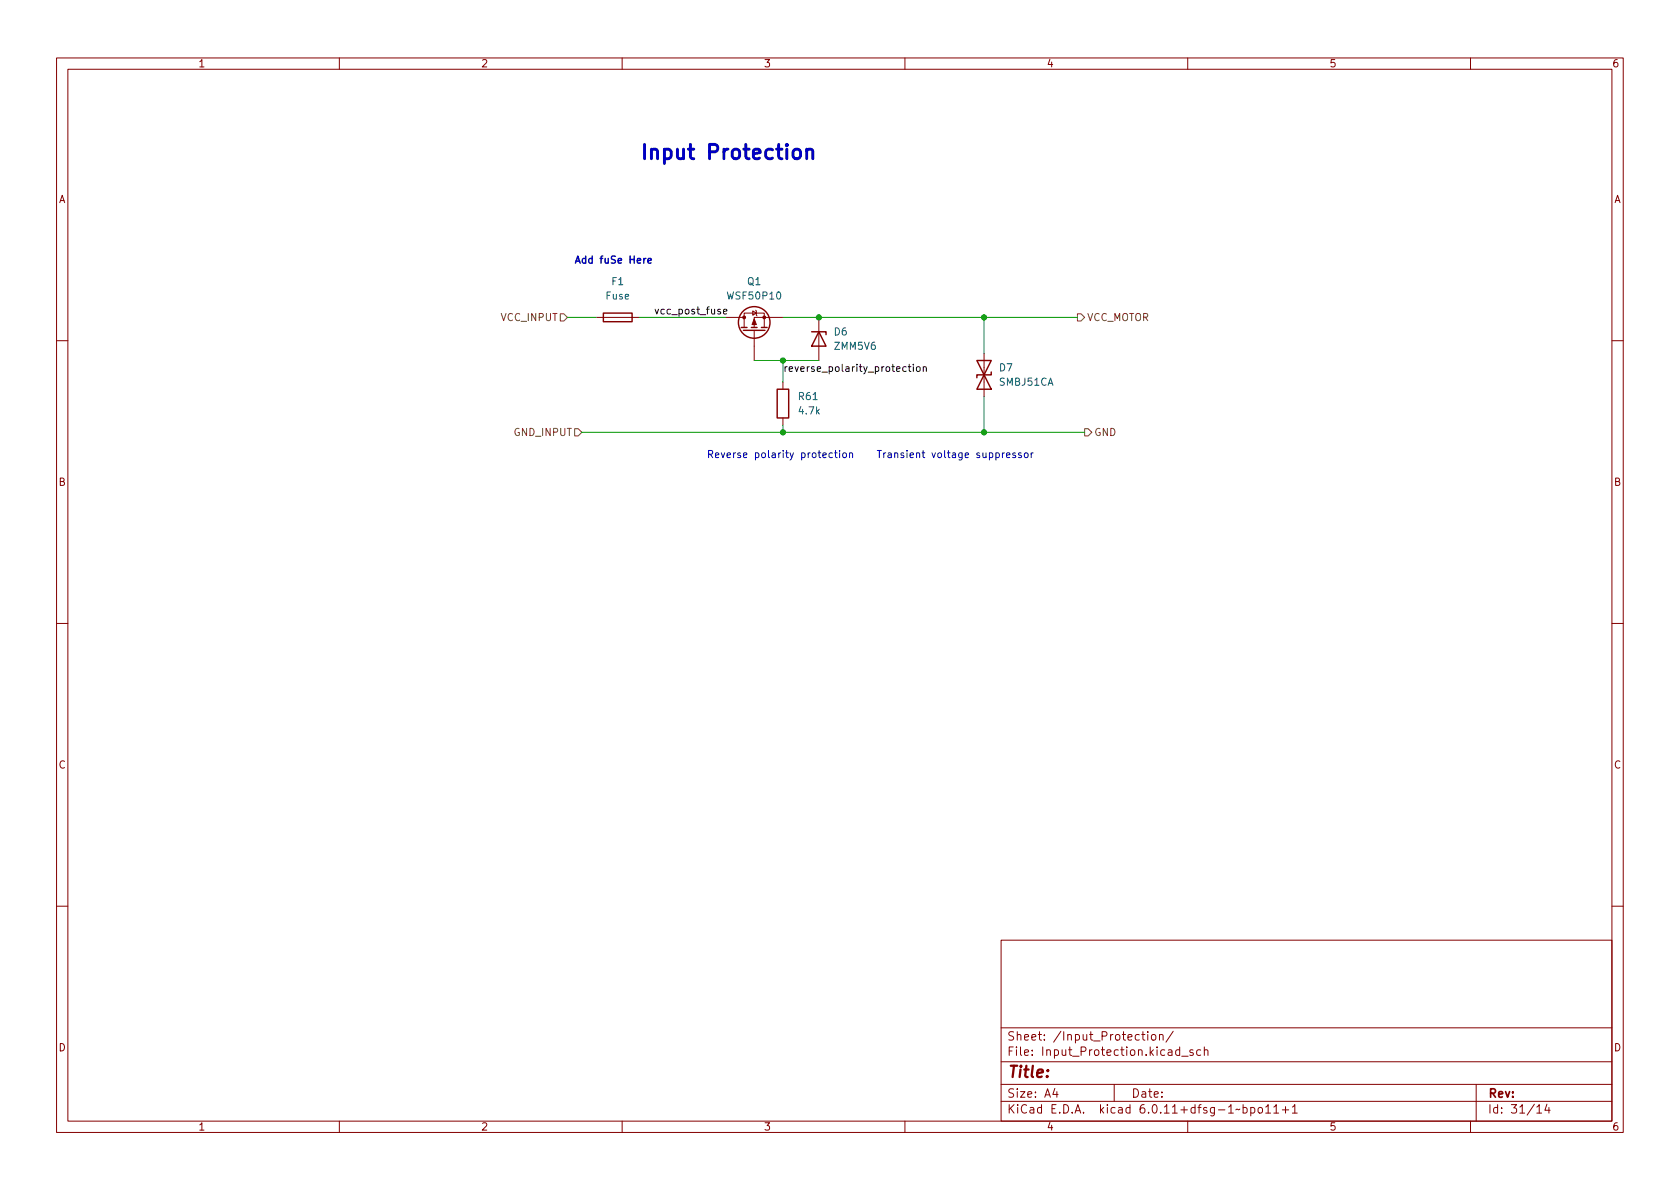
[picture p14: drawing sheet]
<svg xmlns="http://www.w3.org/2000/svg" width="297mm" height="210mm" viewBox="0 0 297 210" stroke-linecap="round" stroke-linejoin="round" font-family="sans-serif">
<defs><g id="words">
<g font-size="3.5" fill="#0000c2">
<text x="113" y="28.2">Input</text>
<text x="125" y="28.2">Protection</text>
</g>
<text font-size="2.8" fill="#840000" x="178" y="191.2">Title:</text>
<g font-size="2.1" fill="#840000">
<text x="178" y="184.5">Sheet:</text>
<text x="186.2" y="184.5">/Input_Protection/</text>
<text x="178" y="187.2">File:</text>
<text x="184.4" y="187.2">Input_Protection.kicad_sch</text>
<text x="178" y="197.4">KiCad</text>
<text x="178" y="194.6">Size:</text>
<text x="184.7" y="194.6">A4</text>
<text x="185.7" y="197.4">E.D.A.</text>
<text x="194.6" y="197.4">kicad</text>
<text x="200" y="194.6">Date:</text>
<text x="201.8" y="197.4">6.0.11+dfsg-1~bpo11+1</text>
<text x="263" y="194.6">Rev:</text>
<text x="263" y="197.4">Id:</text>
<text x="267.1" y="197.4">31/14</text>
</g>
<g font-size="1.8" fill="#840000">
<text x="35" y="12.3">1</text>
<text x="85" y="12.3">2</text>
<text x="135" y="12.3">3</text>
<text x="185" y="12.3">4</text>
<text x="235" y="12.3">5</text>
<text x="285" y="12.3">6</text>
<text x="10.4" y="36.3">A</text>
<text x="285.4" y="36.3">A</text>
<text x="10.3" y="86.3">B</text>
<text x="285.3" y="86.3">B</text>
<text x="10.3" y="136.3">C</text>
<text x="285.3" y="136.3">C</text>
<text x="10.3" y="186.3">D</text>
<text x="285.3" y="186.3">D</text>
<text x="35" y="200.3">1</text>
<text x="85" y="200.3">2</text>
<text x="135" y="200.3">3</text>
<text x="185" y="200.3">4</text>
<text x="235" y="200.3">5</text>
<text x="285" y="200.3">6</text>
</g>
<g font-size="1.8" fill="#0000c2">
<text x="101.5" y="46.6">Add fuSe</text>
<text x="111.5" y="46.6">Here</text>
<text x="124.9" y="81">Reverse</text>
<text x="133.3" y="81">polarity</text>
<text x="141.7" y="81">protection</text>
<text x="154.9" y="81">Transient</text>
<text x="164.7" y="81">voltage</text>
<text x="172.7" y="81">suppressor</text>
</g>
<g font-size="1.8" fill="#006464">
<text x="107" y="53.3">Fuse</text>
<text x="108" y="50.8">F1</text>
<text x="128.3" y="53.3">WSF50P10</text>
<text x="132" y="50.8">Q1</text>
<text x="147.3" y="59.7">D6</text>
<text x="147.3" y="62.2">ZMM5V6</text>
<text x="141" y="71.1">R61</text>
<text x="176.5" y="66">D7</text>
<text x="176.5" y="68.6">SMBJ51CA</text>
<text x="141" y="73.7">4.7k</text>
</g>
<g font-size="1.8" fill="#725600">
<text x="88.4" y="57.2">VCC_INPUT</text>
<text x="192.2" y="57.2">VCC_MOTOR</text>
<text x="90.7" y="77.5">GND_INPUT</text>
<text x="193.4" y="77.5">GND</text>
</g>
<g font-size="1.8" fill="#0f0f0f">
<text x="115.6" y="55.6">vcc_post_fuse</text>
<text x="138.4" y="65.7">reverse_polarity_protection</text>
</g>
</g></defs>
<g fill="none" stroke="#840000" stroke-width=".18">
<path d="M10 10.2h277v190.1h-277zM12 12.2h273v186.1h-273zM60 10.2v2M110 10.2v2M160 10.2v2M210 10.2v2M260 10.2v2M105.4 56.1h7.6M128.3 56.1h3.3M131.6 57.9v-2.5h3.5v2.5M133.1 55l.6 .4-.6 .3zM133.3 58.4v5.3"/>
<path d="M133.6 54.9l.1 .1v.7l.2 .2M138.4 56.1h-5.1v1.8M144.8 56.1v7.6M10 60.2h2M138.4 67.6v1.2M138.4 73.9v1.3M174 62.5v7.6M285 60.2h2M10 110.2h2M285 110.2h2M10 160.2h2M177 166.3h108v32h-108z"/>
<path d="M285 160.2h2M60 198.3v2M110 198.3v2M160 198.3v2M177 194.8h108M177 191.8h108M177 187.8h108M177 181.8h108M182.5 186.5v.1M182.5 185.7v.1M184.6 183.8v.1M184.6 183v.1"/>
<path d="M197 191.8v3M203.6 183.1l.3-.2 .4 .2 .1 .5-.2 .3h-.3l-.3-.1zM205 183.1l.2-.2 .4 .1v.9M205 182.9v1M207.4 182.4l-1.3 1.9M208.9 186.8h1.2M210 198.3v2M210.9 185.7l-.3-.1-.2 .2v.3l.5 .1v.4h-.5M212.3 185.7l-.4-.1-.3 .3v.4l.1 .3h.6M212.9 185.8l.2-.2 .4 .1 .1 .9M212.9 185.1v1.5M223.8 196.8h.8"/>
<path d="M225.2 195.8l.4-.5v1.5M225.2 196.8h.9M226.7 196.3h1.2M227.3 195.7v1.1M228.5 195.8l.4-.5v1.5M228.5 196.8h.9M260 198.3v2M261 191.8v6.5M273.5 195.3l-.4 1h1M273.9 195.8v1"/>
</g>
<g fill="none" stroke="#840000" stroke-width=".25">
<path d="M106.7 55.4h5.1v1.5h-5.1zM131.1 57.9h1M131.4 58.4h3.9M132.8 57.9h1.1M134.6 57.9h1M143.5 58.7h2.5v.5M144.8 58.7l1.2 2.5h-2.5zM137.4 68.8h2v5.1h-2zM172.7 63.7l2.6 5.1h-2.6l2.6-5.1zM175.3 65.8v.5h-2.6v.5"/>
<circle cx="133.3" cy="57" r="2.79"/>
</g>
<g fill="#840000" stroke="#840000" stroke-width=".18">
<path d="M133.3 56.4l.4 1h-.7z"/>
<circle cx="135.1" cy="56.1" r=".25"/>
<circle cx="131.6" cy="56.1" r=".25"/>
</g>
<path d="M137.5 51.7l.1-.1a.68 .68 0 0 1 .5 .7 .68 .68 0 0 1-.5 .6 .84 .84 0 0 1-.1-1.2zM143.8 70.7h.7" fill="none" stroke="#006464" stroke-width=".18"/>
<path d="M99.1 55.5h.6l.6 .6-.6 .7h-.6zM190.5 55.5h.6l.7 .6-.7 .7h-.6zM101.6 75.8h.6l.7 .6-.7 .7h-.6zM191.8 75.8h.6l.6 .6-.6 .7h-.6z" fill="none" stroke="#725600" stroke-width=".18"/>
<path d="M127.4 54.7h-.3l-.2 .2 .1 .1 .4 .2v.3h-.5M127.9 55.1l.6-.1v-.3h-.4l-.2 .2 .1 .6h.5M160.6 64.8h.5M160.8 64.4v1.1l.3 .2M161.5 64.4v.1M161.5 64.8v.9M162.2 64.9l.3-.1 .2 .3v.3l-.2 .3-.3-.1-.2-.2zM163.2 65l.2-.2 .3 .1 .1 .8M163.2 64.8v.9" fill="none" stroke="#0f0f0f" stroke-width=".18"/>
<path d="M163.2 79.7v1l.3 .2M131.5 80.5l.6-.1-.1-.3h-.4l-.1 .2v.6h.5M139.7 80.1l.3 .8M140.3 80.1l-.4 1.1-.2 .2M150.2 80.2l.2-.1h.3l.1 .8M150.2 80.1v.8M163 80.1h.5M170.6 80.5l.7-.1-.1-.3h-.4l-.2 .2 .1 .6h.5M182.3 80.1v.8M182.7 80.1l-.4 .2" fill="none" stroke="#0000c2" stroke-width=".18"/>
<path d="M142.6 26.6a.63 .63 0 0 1 1.1 .1v1.4" fill="none" stroke="#0000c2" stroke-width=".51"/>
<path d="M100.3 56.1h5.1M113 56.1h15.3M138.4 56.1h52.1M174 56.1v6.4M102.9 76.4h88.9M133.3 63.7h11.5M138.4 63.7v3.9M138.4 75.2v1.2M174 70.1v6.3" fill="none" stroke="#009600" stroke-width=".18"/>
<g fill="#009600" stroke="#009600" stroke-width=".18">
<circle cx="144.8" cy="56.1" r=".46"/>
<circle cx="138.4" cy="63.7" r=".46"/>
<circle cx="138.4" cy="76.4" r=".46"/>
<circle cx="174" cy="76.4" r=".46"/>
<circle cx="174" cy="56.1" r=".46"/>
</g>
<use href="#words"/>
</svg>
